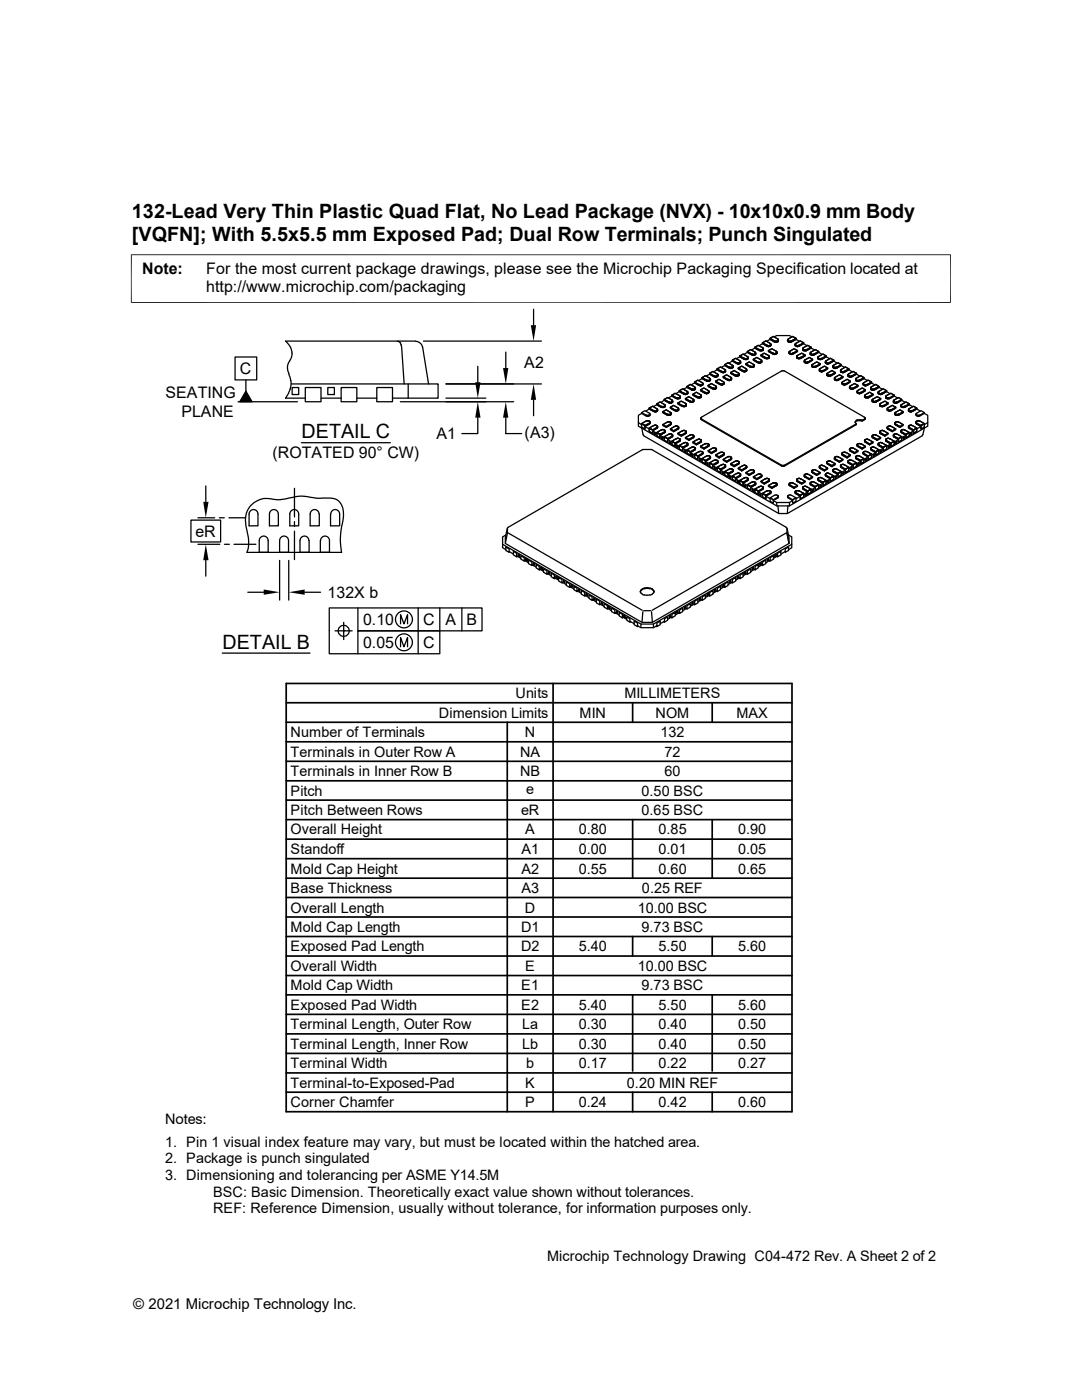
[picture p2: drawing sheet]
<svg xmlns="http://www.w3.org/2000/svg" width="216mm" height="279mm" viewBox="0 0 216 279" stroke-linecap="round" stroke-linejoin="round" font-family="sans-serif">
<defs><g id="words">
<g font-size="3.9">
<text x="26.3" y="43.5">132-Lead Very Thin Plastic Quad Flat, No Lead Package (NVX) - 10x10x0.9 mm Body</text>
<text x="26.3" y="48">[VQFN]; With 5.5x5.5 mm Exposed Pad; Dual Row Terminals; Punch Singulated</text>
<text x="60.2" y="87.5">DETAIL C</text>
<text x="44.4" y="129.5">DETAIL B</text>
</g>
<g font-size="3.2">
<text x="28.4" y="54.6">Note:</text>
<text x="41.1" y="54.6">For the most current package drawings, please see the Microchip Packaging Specification located at</text>
<text x="41.1" y="58.3">http://www.microchip.com/packaging</text>
<text x="47.9" y="74.7">C</text>
<text x="104.6" y="73.5">A2</text>
<text x="33" y="79.5">SEATING</text>
<text x="36.2" y="83.1">PLANE</text>
<text x="87.1" y="87.7">A1</text>
<text x="104.7" y="87.3">(A3)</text>
<text x="54.4" y="91.4">(ROTATED 90° CW)</text>
<text x="39" y="107.1">eR</text>
<text x="65.4" y="119.3">132X b</text>
<text x="72.4" y="124.8">0.10</text>
<text x="84.4" y="124.8">C</text>
<text x="88.9" y="124.8">A</text>
<text x="93.1" y="124.8">B</text>
<text x="72.4" y="129.3">0.05</text>
<text x="84.4" y="129.3">C</text>
</g>
<text font-size="3" x="26.6" y="261.3">© 2021 Microchip Technology Inc.</text>
<g font-size="2.9">
<text x="87.5" y="143.3">Dimension Limits</text>
<text x="102.9" y="139.4">Units</text>
<text x="115.7" y="143.3">MIN</text>
<text x="124.6" y="139.4">MILLIMETERS</text>
<text x="130.8" y="143.3">NOM</text>
<text x="146.9" y="143.3">MAX</text>
<text x="58" y="147.1">Number of Terminals</text>
<text x="104.7" y="147.1">N</text>
<text x="131.8" y="147.1">132</text>
<text x="58" y="151">Terminals in Outer Row A</text>
<text x="58" y="154.9">Terminals in Inner Row B</text>
<text x="103.8" y="151">NA</text>
<text x="103.8" y="154.9">NB</text>
<text x="132.6" y="151">72</text>
<text x="132.6" y="154.9">60</text>
<text x="58" y="158.8">Pitch</text>
<text x="105" y="158.5">e</text>
<text x="128" y="158.8">0.50 BSC</text>
<text x="58" y="166.5">Overall Height</text>
<text x="58" y="162.7">Pitch Between Rows</text>
<text x="104" y="162.6">eR</text>
<text x="104.8" y="166.5">A</text>
<text x="115.5" y="166.5">0.80</text>
<text x="128" y="162.7">0.65 BSC</text>
<text x="131.4" y="166.5">0.85</text>
<text x="147.3" y="166.5">0.90</text>
<text x="58" y="170.4">Standoff</text>
<text x="104.1" y="170.4">A1</text>
<text x="115.5" y="170.4">0.00</text>
<text x="131.4" y="170.4">0.01</text>
<text x="147.3" y="170.4">0.05</text>
<text x="58" y="178.2">Base Thickness</text>
<text x="58" y="174.3">Mold Cap Height</text>
<text x="104.1" y="178.2">A3</text>
<text x="104.1" y="174.3">A2</text>
<text x="115.5" y="174.3">0.55</text>
<text x="128.1" y="178.2">0.25 REF</text>
<text x="131.4" y="174.3">0.60</text>
<text x="147.3" y="174.3">0.65</text>
<text x="58" y="182.1">Overall Length</text>
<text x="58" y="186">Mold Cap Length</text>
<text x="104" y="186">D1</text>
<text x="104.7" y="182.1">D</text>
<text x="127.3" y="182.1">10.00 BSC</text>
<text x="128" y="186">9.73 BSC</text>
<text x="58" y="189.9">Exposed Pad Length</text>
<text x="104" y="189.9">D2</text>
<text x="115.5" y="189.9">5.40</text>
<text x="131.4" y="189.9">5.50</text>
<text x="147.3" y="189.9">5.60</text>
<text x="58" y="193.8">Overall Width</text>
<text x="58" y="197.7">Mold Cap Width</text>
<text x="104" y="197.7">E1</text>
<text x="104.8" y="193.8">E</text>
<text x="127.3" y="193.8">10.00 BSC</text>
<text x="128" y="197.7">9.73 BSC</text>
<text x="58" y="201.5">Exposed Pad Width</text>
<text x="104" y="201.5">E2</text>
<text x="115.5" y="201.5">5.40</text>
<text x="131.4" y="201.5">5.50</text>
<text x="147.3" y="201.5">5.60</text>
<text x="58" y="205.4">Terminal Length, Outer Row</text>
<text x="58" y="209.3">Terminal Length, Inner Row</text>
<text x="104.2" y="209.3">Lb</text>
<text x="104.2" y="205.4">La</text>
<text x="115.5" y="209.3">0.30</text>
<text x="115.5" y="205.4">0.30</text>
<text x="131.4" y="209.3">0.40</text>
<text x="131.4" y="205.4">0.40</text>
<text x="147.3" y="209.3">0.50</text>
<text x="147.3" y="205.4">0.50</text>
<text x="58" y="213.2">Terminal Width</text>
<text x="105" y="213.2">b</text>
<text x="115.5" y="213.2">0.17</text>
<text x="131.4" y="213.2">0.22</text>
<text x="147.3" y="213.2">0.27</text>
<text x="58" y="217.1">Terminal-to-Exposed-Pad</text>
<text x="58" y="221">Corner Chamfer</text>
<text x="104.8" y="217.1">K</text>
<text x="104.8" y="221">P</text>
<text x="115.5" y="221">0.24</text>
<text x="125.1" y="217.1">0.20 MIN REF</text>
<text x="131.4" y="221">0.42</text>
<text x="147.3" y="221">0.60</text>
<text x="32.9" y="224.3">Notes:</text>
<text x="32.9" y="228.9">1. Pin 1 visual index feature may vary, but must be located within the hatched area.</text>
<text x="32.9" y="232.2">2. Package is punch singulated</text>
<text x="32.9" y="235.5">3. Dimensioning and tolerancing per ASME Y14.5M</text>
<text x="42.5" y="238.8">BSC: Basic Dimension. Theoretically exact value shown without tolerances.</text>
<text x="42.5" y="242.1">REF: Reference Dimension, usually without tolerance, for information purposes only.</text>
<text x="109.2" y="251.6">Microchip Technology Drawing C04-472 Rev. A Sheet 2 of 2</text>
</g>
</g></defs>
<g fill="none" stroke="#000" stroke-width=".25">
<path d="M46.9 71.2h4.3v4.6h-4.3zM49.1 78.1l1.2 2.1h-2.5zM49.1 75.8v2.3M57.6 74.6a4.3 4.3 0 0 1-.6 4.9h3.9M58 69.3l.3 1.2M58.1 76.6h29.3v2.9h-9.1M58.3 77.3h1.3v1.4h-1.3zM58.3 70.5l-.3 1.2a2.56 2.56 0 0 0-.3 2.9M60.9 77.3h3.2v2.9h-3.2zM64.1 79.5h4M65.4 77.3h1.3v1.4h-1.3zM68.1 77.3h3.1v2.9h-3.1z"/>
<path d="M71.2 79.5h4M75.2 77.3h3.1v2.9h-3.1zM79.3 68.1l.3 .1M79.6 68.2l.3 .2M79.9 68.5l.2 .3M80 68.8l.1 .3M80.1 69.2l.5 7.4M81.4 76.6v2.9M84.3 69.3a1.48 1.48 0 0 0-1.4-1.2h-25.9l1 1.2M84.3 69.3l1.2 7.3M84.5 68.1h23.5M89 79.5h7.9"/>
<path d="M89 76.6h19M95.3 73.1v3.2M100.9 70.3v3.1M106.5 61.7v3.2M106.5 79.8v3.2M132.5 79.7v.2l.9 .5M132.5 79.9l-.6 .4M134.1 78.9v.1l.8 .5M134.1 79l-.8 .4M134.2 80v.1M134.2 79.9l-1-.6-.7 .4 .9 .5M135 79.3l.1 .1"/>
<path d="M135 79.5h.4M135.1 79.4h.3M135.6 78v.1l.8 .6M135.6 78.1l-.7 .5M135.6 79.3l-.1 .1M135.6 79.5l-.1 .1M135.7 79.1v.1M135.7 79l-1-.5-.6 .4 .8 .5M135.7 79.2h.1M135.7 79.3l-.1 .1M135.7 79.5h-.1M135.7 79.2v.2"/>
<path d="M136.4 78.6l.2 .1M136.8 79.5v.2l.9 .5M137.1 78.4l-.5 .1M137.1 78.6l-.5 .1M137.1 77.1v.2l.9 .5M137.1 77.3l-.7 .4M137.2 78.2v.2M137.2 78.5v.1M137.2 78.2l-1-.6-.6 .4 1 .5M137.2 78.4l-.1 .1M137.2 78.6l-.1 .1M137.2 78.3v.2"/>
<path d="M138 77.6h.4M138 77.8l.1 .1M138.1 77.8h.3M138.3 78.7v.2l.8 .5M138.4 79.8h.1M138.4 79.8l-.9-.6-.7 .3 .9 .6M138.4 79.8v.1M138.4 80l-.1 .1M138.4 79.8v.3M138.6 77.6h-.1M138.6 77.8l-.1 .1M138.6 76.2v.2l.8 .5"/>
<path d="M138.6 76.4l-.7 .4M138.7 77.3v.2M138.7 77.3l-.9-.6-.7 .4 .9 .5M138.7 77.5l-.1 .1M138.7 77.7l-.1 .1M138.7 77.6v.1M138.8 77.4v.2M139.1 79.1l.2 .1M139.1 79.3l.2 .1M139.3 79.4h.4M139.5 76.7l.2 .1 .4-.1M139.5 76.9l.2 .1 .4-.1"/>
<path d="M139.8 79.1l-.5 .1M139.8 79.3l-.1 .1M139.8 77.8v.2l.9 .5 .4 .1 .3-.2M139.9 78.9v.2M139.9 79.2h.1M140 78.9l-1.1-.6-.6 .4 .8 .5M140 79.1l-.2 .1M140 79.3l-.2 .1M140 79v.2M140.1 75.4v.2l.9 .4M140.1 75.6l-.7 .3M140.2 76.5v.1"/>
<path d="M140.2 76.7v.1M140.3 76.5l-1.1-.6-.6 .3 .8 .6M140.3 76.7l-.2 .1M140.3 76.8l-.2 .1M140.3 76.5v.2M140.7 78.3l.2 .1 .4-.1M141 75.8l.1 .1M141 76l.1 .1M141.3 76.9v.2l.9 .5M141.4 78v.2M141.4 78l-.9-.6-.7 .4 .9 .5M141.4 78.2l-.1 .1"/>
<path d="M141.4 78.3v.1M141.5 78.1v.2M141.6 75.8l-.5 .1M141.6 76l-.5 .1M141.6 74.5v.2l.9 .5M141.6 74.7l-.7 .4M141.7 75.6v.2M141.7 75.6l-.9-.6-.7 .4 .9 .5M141.7 75.8l-.1 .1M141.7 75.9l-.1 .1M141.7 75.9h.1M141.8 75.7v.2"/>
<path d="M142.2 77.4l.5 .1M142.2 77.6h.5M142.5 75l.5 .1M142.5 75.1l.5 .1M142.8 76.1v.1l.9 .6M142.8 77.4l-.1 .1M142.8 77.6h-.1M142.9 77.2v.1M142.9 77.4v.1M143 77.1l-1.1-.6-.6 .4 .9 .5M143 77.3l-.2 .1M143 77.5l-.2 .1"/>
<path d="M143 77.3v.1M143.1 73.6v.2l.9 .5M143.1 73.8l-.7 .4M143.1 75l-.1 .1M143.1 75.1l-.1 .1M143.2 74.7v.2M143.2 75v.1M143.3 74.7l-1.1-.6-.6 .4 .9 .5M143.3 74.9l-.2 .1M143.3 75.1l-.2 .1M143.3 74.8v.2M143.7 76.5l.1 .1"/>
<path d="M143.7 76.7l.1 .1M144 74.1l.1 .1M144 74.3h.1M144.3 76.5l-.5 .1M144.3 76.7l-.5 .1M144.3 75.2v.2l.9 .5M144.4 76.3v.1M144.4 76.4v.1M144.5 76.3l-1-.6-.7 .4 .9 .5M144.5 76.5l-.1 .1M144.5 76.7l-.1 .1M144.5 76.4l-.1 .2"/>
<path d="M144.6 74.1l-.5 .1M144.6 74.3h-.5M144.6 72.8v.1l.9 .5 .5 .1M144.6 72.9l-.7 .4M144.7 73.9v.1M144.7 74.1v.1M144.8 73.8l-1-.6-.7 .4 .9 .5M144.8 74l-.1 .1M144.8 74.2l-.1 .1M144.8 74v.1M145.2 75.6l.5 .1M145.2 75.8l.5 .1"/>
<path d="M145.5 73.2l.1 .1M145.6 73.3h.4M145.8 74.3v.2l.9 .5M145.8 75.6l-.1 .1M145.8 75.8l-.1 .1M145.9 75.4l.1 .1M146 75.4l-1-.6-.7 .4 .9 .5M146 75.5l-.1 .1M146 75.6l-.2 .1M146 75.8l-.2 .1M146 75.5l-.1 .3M146.1 73.2l-.1 .1"/>
<path d="M146.1 71.9v.2l.9 .5M146.1 72.1l-.7 .4M146.2 73v.2M146.3 73l-1-.6-.7 .4 .9 .5M146.3 73.2l-.2 .1M146.3 73.4l-.3 .1M146.3 73.2l-.1 .1M146.3 73.1v.1M146.7 75l.1 .1M146.9 74.8h.3M147 72.3l.2 .2 .5-.2M147 72.5l.2 .1 .5-.1"/>
<path d="M147.3 74.8l-.1 .1M147.3 75l-.4 .1M147.3 73.4v.2l.9 .5M147.4 74.5v.2M147.4 74.8v.1M147.5 74.5l-1-.5-.7 .3 1 .6M147.5 74.8h-.1M147.5 74.9l-.1 .1M147.5 74.6v.2M147.6 71v.2l.9 .5M147.6 71.2l-.7 .4M147.7 72.1v.2"/>
<path d="M147.7 72.4v.1M147.8 72.1l-1-.6-.7 .4 .9 .5M147.8 72.3l-.1 .1M147.8 72.5l-.1 .1M147.8 72.2v.2M148.2 73.9l.3 .1 .3-.1M148.2 74.1l.3 .1 .3-.1M148.5 71.5l.1 .1M148.5 71.7h.6M148.7 71.5h.3M148.8 72.6v.2l.9 .5M148.9 73.7v.2"/>
<path d="M149 73.7l-1-.6-.7 .3 .9 .6M149 73.9l-.2 .1M149 74l-.2 .1M149 74h-.1M149 73.8v.2M149.1 71.5l-.1 .1M149.1 70.1v.2l.9 .5M149.1 70.3l-.7 .4M149.2 71.2v.2M149.3 71.2l-1-.5-.7 .3 .9 .5M149.3 71.5h-.2M149.3 71.6l-.2 .1"/>
<path d="M149.3 71.5l-.1 .1M149.3 71.3v.2M149.7 73.1h.5M149.7 73.2l.2 .1M149.9 73.3h.3M150 70.6l.5 .1M150 70.8l.5 .1M150.3 71.7v.2l.9 .5M150.4 73.1l-.2 .1M150.4 73.2l-.2 .1M150.4 72.8v.2M150.5 73.1l-.1 .1"/>
<path d="M150.5 72.8l-1-.6-.7 .4 .9 .5M150.5 73l-.1 .1M150.5 73.2l-.1 .1M150.5 72.9v.2M150.6 69.3v.2l.9 .5M150.6 69.5l-.7 .4M150.7 70.8l-.2 .1M150.7 70.4v.2M150.7 70.7h.1M150.8 70.4l-1-.6-.7 .3 .9 .6M150.8 70.6l-.3 .1M150.8 70.7l-.1 .1"/>
<path d="M150.8 70.5v.2M151.2 72.2l.1 .1M151.2 72.3l.1 .1M151.5 69.9l.1 .1M151.7 69.8h.3M151.7 70h.3M151.8 71.8l.2 .1M151.8 72.2l-.4 .1M151.8 72.3l-.4 .1M151.8 70.9v.1l.9 .5M151.9 71.8l-.9-.5-.7 .4 .9 .5M151.9 72l.1 .1"/>
<path d="M152 72.1h-.1M152 72.1l-.2 .1M152 72.3l-.2 .1M152 72.1l-.1 .2M152.1 69.8l-.1 .1M152.1 69.9l-.1 .1M152.1 68.4v.2l.9 .5M152.1 68.6l-.6 .4M152.2 69.5l.1 .1M152.3 69.6l-.1 .1M152.3 69.5l-1-.6-.7 .4 1 .6M152.3 69.7l-.1 .1"/>
<path d="M152.3 69.9l-.1 .1M152.3 69.6l-.1 .3M152.7 71.3l.2 .1M152.7 71.5l.2 .1M152.9 71.4h.3M152.9 71.5h.3M153 68.9l.5 .1M153 69l.5 .1M153.3 70v.1l1 .6M153.4 71.5l-.2 .1M153.5 71.1v.1M153.5 71l-1-.5-.7 .4 .9 .4"/>
<path d="M153.5 71.2h.1M153.5 71.2l-.3 .2M153.5 71.5h-.1M153.5 71.2v.2M153.7 68.9l-.2 .1M153.7 69l-.2 .1M153.7 67.5v.2l.8 .5M153.7 67.7l-.7 .4M153.8 68.6v.1M153.8 68.6l-1-.6-.7 .4 .9 .5M153.8 68.7v.1M153.8 68.8l-.1 .1"/>
<path d="M153.8 69l-.1 .1M153.8 68.7v.3M154.2 70.4l.1 .1M154.5 67.2l.5-.2h2.5l.5 .2M154.5 68l.1 .1M154.5 68.2l.1 .1M154.7 68.2h.3M154.9 70.4l-.5 .1M154.9 70.6l-.5 .1M154.9 70.2v.2M155 70.5l-.1 .1M155 70.2l-1-.6-.7 .4 .9 .5"/>
<path d="M155 70.4l-.1 .1M155 70.6l-.1 .1M155 70.3v.2M155.2 68l-.5 .1M155.2 68.2l-.2 .1M155.2 67.8v.1M155.3 68l-.1 .1M155.3 67.7l-1-.6-.6 .4 .8 .5M155.3 67.9l-.1 .1M155.3 68.2h-.1M155.3 67.9v.1M156 74l-16.1 9.4"/>
<path d="M156.1 74h.4M156.5 74l16 9.3M157.1 67.9v.1M157.2 67.7l1-.6 .6 .4-.9 .5M157.2 67.9l.1 .1M157.2 68.2h.1M157.2 68v.1M157.2 67.8v.1M157.3 68l.5 .1M157.3 68.2l.1 .1M157.4 68.2h.4M157.5 70.2l1-.6 .6 .4-.9 .5"/>
<path d="M157.5 70.3v.1M157.5 70.4l.1 .1M157.5 70.6l.2 .1M157.5 70.3v.3M157.5 70.2v.1M157.6 70.4l.1 .1M157.9 68l-.1 .1M157.9 68.2l-.1 .1M158.2 70.4l-.4 .1M158.7 68.6l1-.6 .7 .4-.9 .5M158.7 68.8l.1 .1M158.7 69l.1 .1"/>
<path d="M158.7 68.7v.2M158.7 68.9v.1M158.7 68.6v.2M158.8 68.9l.5 .1M158.8 69l.5 .1M158.8 67.5v.2l-.9 .5M158.8 67.7l.7 .4M159 71l1-.5 .7 .4-1.1 .5M159 71.2l.1 .1M159 71.5h.1M159 71.2v.2M159 71.2h.1"/>
<path d="M159 71.1v.1M159.1 71.3l.2 .1M159.1 71.5l.2 .1M159.1 70v.1l-.9 .6h-.4M159.3 71.4h.3M159.3 71.5h.3M159.5 68.9l-.2 .1M159.5 69l-.2 .1M159.8 71.5l-.2 .1M160.2 69.5l1-.6 .6 .4-1 .6M160.2 69.6v.1M160.2 69.7l.2 .2"/>
<path d="M160.2 69.9l.1 .1M160.2 69.6v.3M160.2 69.5v.1M160.3 69.9l.1 .1M160.4 68.4v.2l-.9 .5M160.4 68.6l.6 .4M160.5 69.8h.3M160.5 70h.3M160.5 71.9l1-.6 .6 .4-.8 .5M160.5 72.1l.1 .1M160.5 72.3l.1 .1M160.5 72.1v.1"/>
<path d="M160.5 72.2l.1 .1M160.6 72v.1M160.6 72.2l.1 .1M160.6 72.3l.1 .1M160.7 70.9v.1l-.9 .5M161 69.9l-.2 .1M161.2 72.2l-.4 .1M161.2 72.3l-.4 .1M161.7 70.4l1-.6 .7 .3-1.2 .6-.4-.1M161.7 70.6l.1 .1M161.7 70.7l.1 .1M161.7 70.5v.2"/>
<path d="M161.7 70.7h.1M161.8 70.4v.2M161.8 70.8l.3 .1 .4-.1M161.8 69.3v.2l-.8 .5M161.8 69.5l.8 .4M162 72.9v.2M162 72.8l1-.6 .7 .4-.9 .5M162 73l.1 .1M162 73.2l.1 .1M162 73.1l.1 .1M162.1 72.8v.2M162.1 73.1h.7"/>
<path d="M162.1 73.2l.2 .1M162.1 71.7v.2l-.8 .5M162.3 73.3h.3M162.8 73.2l-.2 .1M163.2 71.2l1-.5 .6 .3-.8 .5M163.2 71.5h.1M163.2 71.6l.1 .1M163.2 71.3v.2M163.2 71.5l.1 .1M163.3 71.2v.2M163.3 71.5l.1 .1M163.3 71.7h.7"/>
<path d="M163.4 70.1v.2l-.9 .5M163.4 70.3l.6 .4M163.5 71.5h.3M163.5 73.7l1-.6 .6 .3-.8 .6M163.5 73.9l.1 .1M163.5 74l.1 .1M163.5 73.8v.2M163.5 74h.1M163.6 73.7v.2M163.6 73.9l.1 .1M163.6 74.1l.1 .1M163.7 72.6v.2l-.9 .5"/>
<path d="M164 71.5l-.2 .1M164.3 73.9l-.5 .1M164.3 74.1l-.5 .1M164.7 72.2v.2M164.7 72.1l1-.6 .7 .4-.9 .5M164.7 72.3l.1 .1M164.7 72.5l.1 .1M164.7 72.4l.1 .1M164.8 72.1v.2M164.8 72.3l.5 .1M164.8 72.5l.5 .1M164.8 71v.2l-.8 .5"/>
<path d="M164.8 71.2l.8 .4M165 74.6v.2M165 74.5l1-.5 .7 .3-1 .6M165 74.8l.3 .1M165 74.9l.1 .1M165 74.8l.1 .1M165.1 74.5v.2M165.1 75l.2 .1M165.1 73.4v.2l-.8 .5M165.3 74.8h.4M165.5 72.3l-.1 .1M165.5 72.5l-.1 .1"/>
<path d="M165.8 75l-.5 .1M166.2 73l1-.6 .7 .4-.9 .5M166.2 73.2l.1 .1M166.2 73.4h.1M166.2 73.1v.1M166.3 73v.2M166.4 73.2l.1 .1M166.4 73.4l.4 .1M166.4 71.9v.2l-.9 .5M166.4 72.1l.6 .4M166.5 73.3h.3M166.5 75.4l1-.6 .7 .4-.9 .5"/>
<path d="M166.5 75.6l.1 .1M166.5 75.8l.1 .1M166.5 75.5v.2M166.5 75.7l.1 .1M166.6 75.4v.2M166.7 75.6l.4 .1M166.7 75.8l.4 .1M166.7 74.3v.2l-.9 .5M167 73.2l-.1 .1M167.3 75.6l-.1 .1M167.3 75.8l-.1 .1M167.7 73.8l1-.6 .7 .4-.9 .5"/>
<path d="M167.7 74h.1M167.7 74l.2 .1M167.7 74.2l.2 .1M167.7 74l.1 .2M167.8 73.9l-.1 .1M167.9 74.1l.1 .1M167.9 74.3h.1M167.9 72.8v.1l-1 .6M167.9 72.9l.7 .4M168 76.3l1-.6 .7 .4-.9 .5M168 76.4l.1 .1M168 76.5l.1 .1"/>
<path d="M168 76.7l.1 .1M168 76.4l.1 .2M168.1 76.3l-.1 .1M168.1 76.5l.2 .1M168.1 76.7l.2 .1M168.2 75.2v.2l-.9 .5M168.5 74.1l-.5 .1M168.5 74.3h-.5M168.8 76.5l-.5 .1M168.8 76.7l-.5 .1M169.2 74.7l1-.6 .7 .4-.9 .5M169.2 74.9l.1 .1"/>
<path d="M169.2 75.1l.1 .1M169.2 74.8v.2M169.2 75l.1 .1M169.3 74.7v.2M169.4 75l.4 .1M169.4 75.1l.4 .1M169.4 73.6v.2l-.9 .5M169.4 73.8l.7 .4M169.5 77.3v.1M169.5 77.3l.2 .1M169.5 77.5l.2 .1M169.5 77.4l.1 .1"/>
<path d="M169.6 77.2v.1M169.6 77l.9-.5 .7 .4-.9 .5M169.7 77l-.2 .1M169.7 77.4l.2 .1 .4-.1M169.7 77.6l.2 .1 .4-.1M169.7 76.1v.1l-.9 .6M170 75l-.1 .1M170 75.1l-.1 .1M170.7 75.6l1-.6 .7 .4-.9 .5M170.7 75.8l.2 .1M170.7 75.9l.2 .1M170.7 75.7l.1 .2"/>
<path d="M170.8 75.7v.1M170.8 75.6v.1M170.9 75.8l.2 .1 .4-.1M170.9 76l.2 .1 .4-.1M170.9 74.5v.2l-.9 .5M170.9 74.7l.7 .4M171 78l1-.6 .7 .4-.9 .5M171 78.2l.2 .1M171 78.4l.4 .2 .4-.2M171 78.1v.2M171.1 78.3v.1M171.1 78v.2"/>
<path d="M171.2 78.3l.2 .1 .4-.1M171.2 76.9v.2l-.9 .5M172.2 76.5v.2M172.3 76.5l.9-.6 .7 .3-.9 .6M172.3 76.7l.1 .1M172.3 76.8l.1 .1M172.3 76.7v.1M172.3 76.5v.1M172.4 76.7l.4 .1M172.4 76.9l.4 .1M172.4 75.4v.2l-.9 .4M172.4 75.6l.7 .3"/>
<path d="M172.5 79v.2M172.6 78.9l.9-.6 .7 .4-.9 .5M172.6 79.1l.1 .1M172.6 79.3l.1 .1M172.6 79.2h.1M172.6 78.9v.2M172.7 79.1l.1 .1M172.7 79.3l.1 .1M172.7 77.8v.2l-.9 .5M172.8 79.4h.4M173 76.7l-.1 .1M173 76.9l-.1 .1"/>
<path d="M173.3 79.1l-.5 .1M173.3 79.3l-.1 .1M173.7 77.3l1.1-.6 .6 .4-.9 .5M173.7 77.5l.2 .1M173.7 77.7l.2 .1M173.7 77.4v.2M173.8 77.6v.1M173.8 77.3v.2M173.9 77.6h.1M173.9 77.8l.1 .1M173.9 76.2v.2l-.9 .5M173.9 76.4l.7 .4"/>
<path d="M174 77.8h.4M174 79.8l1-.6 .7 .3-.9 .6M174 80l.2 .1M174 79.8v.3M174.1 79.8v.1M174.2 78.7v.2l-.9 .5M174.5 77.6h-.5M174.5 77.8l-.1 .1M175.2 78.3v.2M175.3 78.2l.9-.6 .7 .4-.9 .5h-.4M175.3 78.4l.2 .1M175.3 78.6l.1 .1"/>
<path d="M175.3 78.5v.1M175.3 78.2v.2M175.4 78.6l.1 .1M175.4 77.1v.2l-.9 .5M175.4 77.3l.7 .4M175.7 79.5v.2l-.9 .5M176 78.6l-.4 .1M176.7 79l1.1-.5 .6 .4-.9 .5M176.7 79.3l.2 .1M176.7 79.5h.2M176.7 79.2v.1M176.8 79.3v.1"/>
<path d="M176.8 79.1v.1M176.9 79.3l.1 .1M176.9 79.5h.5M176.9 78v.1l-.9 .6M176.9 78.1l.7 .5M177 79.4h.4M177.5 79.3l-.1 .1M177.5 79.5l-.1 .1M178.3 79.9l1-.6 .6 .4-.8 .5M178.4 80l-.1 .1M178.4 78.9v.1l-.9 .5M178.4 79l.7 .4"/>
<path d="M179.9 79.7v.2l-.8 .5M179.9 79.9l.7 .4M41.1 97v3.2M47.5 80.2h11.9M58.8 97.5v5.7M60.2 88.3h17.7M79.9 80.2h22.6M95.3 83.4v3.1h-3.1M100.9 83.4v3.1h3.2M127.4 84.3v.7l27.6 16h2.5l27.6-16v-.7M128 84.5l.7 .4v.7l-.7-.3zM128 82.5l-.6 .4v1.4l.6 .5"/>
<path d="M128 82.3v.2l.9 .5M128.1 85.4l.2 1.3zM128.3 86.7l.2 .3M128.5 87l26.9 15.5 1.8-.1 26.8-15.4M128.9 82.8l.1 .1M128.9 83l.3 .1 .3-.1M129 84l-1 .5 .7 .4 1-.5M129.1 82.8h.3M129.1 84h.3M129.4 84l.1 .1M129.5 85.4l.7 .4v.7l-.7-.4zM129.5 82.8l-.1 .1"/>
<path d="M129.5 81.4v.2l.9 .5M129.5 81.6l-.6 .4M129.6 84l.1 .1M129.6 82.6v.1M129.6 84.2v.1M129.7 82.8l-.1 .1M129.7 84.4l-.1 .1M129.7 82.6l-1-.6-.7 .3 .9 .5M129.7 82.8h-.1M129.7 82.9l-.1 .1M129.7 84.5l-1 .6 .8 .5M129.7 82.6v.2"/>
<path d="M129.7 84.2v.2M130.4 81.9l.2 .1M130.4 82.1l.2 .1M130.4 84.9l-.9 .5 .7 .4 1-.6M130.5 86.3l.3 .2v.3l-.3-.1zM130.6 84.9l-.2 .1M130.6 84.9l.5 .1M131.1 86.3l.6 .4v.7l-.6-.4zM131.1 81.9l-.5 .1M131.1 82.1l-.5 .1M131.1 80.6v.2l.8 .5M131.1 84.9l.1 .1"/>
<path d="M131.1 80.8l-.8 .4M131.1 81.7v.2M131.1 85v.2M131.2 81.7l-1-.6-.7 .3 .9 .6M131.2 81.9l-.1 .1M131.2 82l-.1 .1M131.2 82h-.1M131.2 85.4l-1 .6 .9 .5M131.2 85.3l-.1 .1M131.2 81.8v.2M131.2 85.1v.2M131.9 85.8l-.8 .5 .6 .4 1-.6"/>
<path d="M132 81.1l.1 .1M132 81.2l.1 .1M132 85.9l.2-.2 .4 .2M132 87.2l.3 .1v.4l-.3-.2zM132.1 81.1h.3M132.1 81.3h.3M132.2 82.2v.1l.9 .5M132.2 84.8v.1l.7 .4 .9-.5M132.5 87.2l.7 .3v.8l-.7-.5zM132.6 81.1l-.1 .1M132.6 85.8l.1 .1M132.6 80.8l.1 .1"/>
<path d="M132.6 85.9l.1 .1M132.7 80.9l-.1 .1M132.7 86l-.1 .1M132.7 80.8l-1-.6-.6 .4 .8 .5M132.7 81l-.1 .1M132.7 81.2l-.2 .1M132.7 80.9l-.1 .3M132.7 86.3l-1 .6 .8 .4M132.7 86l-.1 .2M133.1 82.8l.2 .1M133.1 84.2l-.9 .6 .7 .3 1-.6M133.3 84.2l-.2 .1"/>
<path d="M133.3 82.7h.3M133.3 82.8h.3M133.3 84.2l.5 .1M133.4 80.2l.2 .1M133.4 80.3l.2 .1M133.4 86.7l-.9 .5 .7 .3 1-.5M133.5 88.1l.3 .1v.4l-.3-.2zM133.6 86.6l-.2 .1M133.6 86.6l.5 .1M133.8 82.8l-.2 .1M133.8 81.3v.1l.8 .6M133.8 85.6v.2l.6 .3 .9-.5"/>
<path d="M133.8 84.2l.1 .1M133.8 84.8l-.9 .5v-.2M133.9 82.4v.2M133.9 84.3v.2M133.9 82.4l-1-.6-.7 .4 1.1 .5M133.9 82.6l-.3 .1M133.9 82.8h-.1M133.9 82.6v.1M133.9 84.7l-.1 .1M133.9 84.6v.1M133.9 82.5v.1M133.9 84.4v.2"/>
<path d="M134.1 88.1l.6 .3v.7l-.6-.4zM134.1 80.2l-.5 .1M134.1 80.3l-.5 .1M134.1 86.7h.1M134.2 86.8v.2M134.2 80.1l-.1 .1M134.2 80.3l-.1 .1M134.2 80.2v.1M134.2 87.1l-1 .6 .9 .5M134.2 87v.1M134.2 80.1v.1M134.2 86.9v.1"/>
<path d="M134.6 85.1l-.8 .5 .6 .4 1-.6M134.7 81.7l.4 .1M134.7 81.9l.4 .1M134.9 87.5l-.8 .6 .6 .3 1-.6M135 88.9l.3 .2v.4l-.3-.2zM135.1 85l-.4 .1M135.2 85l.1 .1M135.3 80.4v.2l.8 .5M135.3 86.5v.2l.6 .3 .9-.5M135.3 81.7l-.1 .1M135.3 81.9l-.1 .1M135.3 85.1l.1 .1"/>
<path d="M135.3 85.6l-.9 .5v-.1M135.3 81.5v.2M135.3 85.2v.2M135.4 81.8l-.1 .1M135.4 85.5l-.1 .1M135.4 81.5l-1-.6-.6 .4 .8 .5M135.4 81.7l-.1 .1M135.4 81.9l-.1 .1M135.4 87.5l-.4 .1M135.4 85.6h-.1M135.4 81.6v.2M135.4 85.3v.2"/>
<path d="M135.5 87.5l.1 .1M135.6 88.9l.6 .4v.7l-.6-.4zM135.6 87.5l.1 .1M135.7 87.6v.1M135.7 88l-1 .6 .9 .5M135.7 87.7v.3M135.7 87.7v.1M136.1 80.9l.2 .1M136.1 81.1l.2 .1M136.3 85.9l-1 .6 .6 .4 1-.6v-.2M136.3 81.1h.4M136.3 85.9l.5 .1"/>
<path d="M136.4 88.4l-.8 .5 .6 .4 1-.6M136.5 89.8l.3 .2v.3l-.3-.2zM136.6 88.3l-.2 .1M136.6 88.3l.5 .1M136.8 80.9h-.5M136.8 81.1l-.1 .1M136.8 87.3v.2l.7 .4 .8-.5M136.8 86l.1 .1M136.8 86.5l-.9 .5v-.1M136.9 80.6v.2M136.9 86.1v.1M136.9 80.9v.1"/>
<path d="M136.9 86.3v.1M136.9 80.6l-1-.5-.6 .3 .8 .5M136.9 80.9h-.1M136.9 81l-.1 .1M136.9 86.4l-.1 .1M136.9 80.7v.2M137.1 89.8l.7 .4v.6l-.7-.3zM137.1 88.4l.1 .1M137.2 88.5v.2M137.2 88.8v.1M137.2 88.9l-1 .6 .9 .5M137.2 88.6v.2"/>
<path d="M137.7 80l.4 .1M137.7 80.2l.4 .1M138 89.3l-.9 .5 .7 .4 .9-.6M138 90.7l.3 .1v.4l-.3-.2zM138.1 86.8h-.4l-.9 .5 .7 .4 .9-.6M138.2 86.8l.2 .1M138.3 88.2v.2l.6 .4 .9-.5M138.3 80l-.1 .1M138.3 80.2l-.1 .1M138.3 87.4l-.8 .5v-.2M138.4 87h.1M138.4 80.1l-.1 .1"/>
<path d="M138.4 89.2l-.4 .1M138.4 87.3l-.1 .1M138.4 87v.3M138.4 87v.1M138.5 89.2l.1 .1M138.6 90.6l.6 .4v.7l-.6-.3zM138.6 89.3l.1 .1M138.7 89.4v.1M138.7 89.7l-.9 .6 .8 .5M138.7 89.6v.1M138.8 89.5v.1M139.1 87.7l-.8 .5 .6 .4 1.1-.6"/>
<path d="M139.3 87.7l-.2 .1M139.3 87.7l.5 .1M139.4 90.1l-.8 .5 .6 .4 1.1-.6M139.5 91.5l.3 .2v.3l-.3-.1zM139.6 90.1h.4M139.6 90.1l-.1 .1M139.8 89.1v.1l.7 .4 .8-.5M139.8 87.7l.2 .1M139.8 88.3l-.9 .5v-.2M139.8 83.4v.2M139.9 87.8v.2M139.9 83.6v.1"/>
<path d="M139.9 83.7l16.1 9.3M139.9 83.5l16.1 9.4M139.9 88.1h.1M139.9 83.4v.1M140 88.2l-.2 .1M140 87.9v.2M140 90.1l.1 .1M140.1 91.5l.7 .4v.7l-.7-.4zM140.1 90.1l.2 .1M140.2 90.3v.1M140.2 90.5v.1M140.3 90.6l-1.1 .6 .9 .5"/>
<path d="M140.3 90.3v.2M140.7 88.6l-.9 .5 .7 .4 .9-.6M140.8 88.5l-.1 .1M140.8 88.6h.4M141 92.4l.3 .2v.3l-.3-.1zM141.1 91l-1 .5 .7 .4 .9-.6M141.1 91l.6 .1M141.2 88.5l.1 .1M141.3 90v.1l.6 .4 .9-.5M141.3 88.6h.1M141.3 89.1l-.8 .5v-.1M141.4 88.7v.2"/>
<path d="M141.4 89l-.1 .1M141.4 88.9v.1M141.5 88.8v.1M141.6 92.4l.6 .4v.7l-.6-.4zM141.7 91.1v.2M141.7 91.5l-.9 .6 .8 .4M141.7 91.4v.1M141.8 91.2v.2M142.2 89.5l-.9 .5 .6 .3 1.1-.6M142.5 93.3l.3 .1v.4l-.3-.2zM142.6 91.8l-1 .6 .6 .4 1.1-.6M142.6 91.9h.4"/>
<path d="M142.7 89.4l-.5 .1M142.7 89.4l.1 .1M142.8 90.8v.2l.7 .4 .9-.5M142.8 89.5h.2M142.8 90l-.9 .5v-.2M142.9 89.5v.2M142.9 89.8v.1M143 89.9l-.2 .1M143 89.6v.2M143 91.8l.3 .1M143.1 93.3l.7 .3v.7l-.7-.4zM143.2 92v.2"/>
<path d="M143.2 92.2v.1M143.3 92.4l-1.1 .5 .9 .5M143.3 92.1v.1M143.7 90.3l-.9 .5 .7 .4 1-.6M143.8 90.3h-.1M143.8 90.3h.4M144 92.8l-.9 .5 .7 .3 1-.6M144.1 94.1l.2 .2v.4l-.2-.2zM144.1 92.7l-.1 .1M144.1 92.7l.5 .1M144.2 90.3h.1M144.3 91.7v.2l.7 .3 .8-.5"/>
<path d="M144.4 90.3l.1 .1M144.4 90.9l-.9 .5v-.2M144.4 90.4v.1M144.4 90.5v.1M144.5 90.8l-.1 .1M144.5 90.5l-.1 .3M144.6 94.1l.7 .4v.7l-.7-.4zM144.7 92.8h.1M144.7 92.8v.2M144.7 93.1v.1M144.8 93.2l-1 .6 .8 .5M144.8 92.9v.2"/>
<path d="M145.2 91.2l-.9 .5 .7 .4 1-.6M145.5 95l.3 .2v.3l-.3-.1zM145.6 93.6l-1 .5 .7 .4 1-.6M145.6 93.6h.4M145.7 91.1l-.5 .1M145.7 91.1l.1 .1M145.8 92.5v.3l.7 .3 .9-.5M145.8 91.2l.2 .1M145.8 91.7l-.8 .5v-.1M145.9 91.3l.1 .1M146 91.7h-.2M146 91.4l-.1 .3"/>
<path d="M146 91.4l-.1 .1M146 93.6l.3 .1M146.1 95l.7 .4v.7l-.7-.4zM146.2 93.7v.2M146.3 94.1l-1 .6 .8 .5M146.3 94l-.1 .1M146.3 93.8v.2M146.8 92l-1 .5 .7 .4 1-.5M146.9 92h.3M147 94.5l-.9 .5 .7 .4 1-.6M147 94.5l.2-.1 .5 .1M147.1 95.9l.3 .2v.3l-.3-.2z"/>
<path d="M147.2 92l.1 .1M147.3 93.4v.2l.7 .4 .8-.5M147.4 92.1l.1 .1M147.4 92.6l-.9 .5v-.2M147.4 92.2v.1M147.4 92.4v.1M147.5 92.5l-.1 .1M147.5 92.2v.2M147.6 95.9l.7 .4v.6l-.7-.3zM147.7 94.5l.1 .1M147.7 94.6v.2M147.7 94.9v.1"/>
<path d="M147.8 95l-1 .5 .8 .6M147.8 94.7v.2M148.2 92.9l-.9 .5 .7 .4 1-.6M148.2 93l.3-.2 .3 .2M148.5 95.4l-.9 .5 .7 .4 1-.6M148.5 95.4l.3-.1 .3 .1M148.5 96.8l.3 .1v.4l-.3-.2zM148.8 94.3v.2l.7 .4 .9-.5M148.8 92.9l.2 .1M148.8 93.5l-.8 .5v-.2M148.9 93v.2M149 93.4l-.2 .1"/>
<path d="M149 93.3l-.1 .1M149 93.1v.2M149.1 96.7l.7 .4v.7l-.7-.3zM149.1 95.4l.2 .1M149.2 95.5v.1M149.3 95.8l-1 .6 .8 .5M149.3 95.7l-.1 .1M149.3 95.5v.2M149.7 93.8l-.9 .5 .7 .4 1-.6M150 96.2l-.9 .5 .7 .4 1-.6M150.1 97.6l.3 .2v.3l-.3-.1zM150.2 93.8l-.5 .1"/>
<path d="M150.2 93.8l.3 .1M150.3 95.2v.1l.7 .4 .9-.5-.9 .5v-.2M150.4 94.4l-.9 .5v-.2M150.4 93.9v.2M150.5 94.1l-.1 .1M150.5 96.2l-.5 .1M150.5 94.3l-.1 .1M150.5 94v.1M150.5 96.2l.2 .1M150.6 97.6l.7 .4v.7l-.7-.4zM150.7 96.2l.1 .1M150.7 96.4v.1"/>
<path d="M150.7 96.6v.1M150.8 96.7l-1 .6 .8 .5M150.8 96.4v.2M151.3 94.6l-1 .6 .7 .3 .9-.5M151.4 94.6l.6 .1M151.5 97.1l-.9 .5 .7 .4 1-.6M151.6 98.5l.2 .2v.3l-.2-.2zM151.6 97.1l-.1 .1M151.7 97.1l.4 .1M151.8 96.1v.1l.7 .4 .9-.5M151.9 94.8l.1 .1M152 95.1l-.2 .1"/>
<path d="M152 95h-.2M152 94.9l-.1 .1M152 94.9l-.1 .2M152.1 98.5l.7 .3v.8l-.7-.4zM152.2 97.1l.1 .1M152.2 97.2l.1 .1M152.3 97.3l-.1 .1M152.3 97.6l-1 .6 .8 .4M152.3 97.3l-.1 .2M152.7 95.5l-.9 .6 .7 .3 1-.6M153 98l-.9 .5 .7 .3 1-.5M153.2 98h.3"/>
<path d="M153.2 97.9l-.2 .1M153.2 95.5l-.5 .1M153.2 95.5l.2 .1M153.3 96.9v.2l.7 .4 .9-.6M153.4 95.5l.1 .1M153.4 96.1l-.9 .5v-.2M153.5 95.6v.1M153.5 96l-.1 .1M153.5 95.7v.3M153.5 95.7v.1M153.5 97.9l.2 .1M153.7 99.4l.6 .3v.7l-.6-.4z"/>
<path d="M153.7 98h.1M153.8 98.1v.1M153.8 98.4l-1 .6 .9 .5M153.8 98.2v.2M153.8 98.2v.1M154.2 96.4l-.9 .5 .7 .4 1-.6M154.3 96.4h-.1M154.4 96.4h.3M154.6 98.8l-.9 .6 .6 .3 1-.6M154.7 98.8l.5 .1M154.7 96.4h.2M154.9 96.4l.1 .1"/>
<path d="M154.9 96.9l-.9 .6v-.2M154.9 96.5v.2M155 96.8l-.1 .1M155 96.9h-.1M155 96.6v.2M155.2 98.8l.1 .1M155.2 98.9v.2M155.3 99.2l-.1 .1M155.3 99.3l-1 .6 .7 .4h2.5l.7-.4-1-.6M155.3 99v.2M156.1 92.9l.4-.1 14.4-8.2v.2l-14.4 8.2h-.4M157.1 99v.2"/>
<path d="M157.2 99.2v.1M157.2 98.9v.2M157.5 96.9h.1M157.5 96.6v.3M157.5 96.6v.1M157.5 96.5v.1M157.6 96.4l-.1 .1M157.6 96.9l.9 .6v-.2M157.7 96.4h-.1M157.8 98.8l-.6 .1M157.8 96.4h.3M157.8 98.8l1 .6-.6 .3-1-.6"/>
<path d="M158.1 96.4h.1M158.2 99.7l.6-.3v.6l-.6 .4zM158.2 96.4l.9 .5-.6 .4-1-.6M158.7 98.4l1 .6-.9 .5M158.7 98.2v.1M158.7 98.3v.1M158.7 98.1v.2M158.8 98h-.1M159 97.9l-.2 .1M159 98h.3M159 96l.1 .1M159 95.7v.3"/>
<path d="M159 95.7v.1M159 95.6v.1M159.1 95.5l-.1 .1M159.1 96.1l.9 .5v-.2M159.1 96.9v.2l-.6 .4-.9-.6M159.3 97.9l.2 .1M159.5 98l.9 .5-.7 .3-1-.5M159.6 95.5l-.5 .1M159.6 95.5l.2 .1M159.7 98.8l.7-.3v.7l-.7 .4zM159.8 95.5l.9 .6-.7 .3-1-.6M160.2 97.6l1 .6-.8 .4"/>
<path d="M160.2 97.3v.2M160.2 97.3v.1M160.2 97.2v.1M160.3 97.1l-.1 .1M160.4 97.1l-.1 .1M160.5 97.1l.5 .1M160.5 95.1l.1 .1M160.5 94.9v.1M160.5 95l.1 .1M160.6 94.8v.2M160.6 98.7l.3-.2v.3l-.3 .2zM160.6 95.2l.9 .5v-.2"/>
<path d="M160.7 96.1v.1l-.7 .4-.9-.5M160.7 94.6l-.2 .1M160.8 94.6l.4 .1M161 97.1l.8 .5-.6 .4-1-.6M161.2 98l.6-.4v.7l-.6 .4zM161.3 94.7l.8 .5-.6 .3-1-.5M161.7 96.7l1 .6-.9 .5M161.7 96.4v.2M161.7 96.6l.1 .1M161.8 96.4v.1M161.8 96.2l-.1 .1M161.8 96.3l.3-.2 .4 .2"/>
<path d="M162 94v.1M162 94.3l.1 .1M162 94.1l.1 .1M162 93.9l.5-.2 1.2 .6-.7 .4-1-.6M162.1 93.9v.2M162.1 97.8l.3-.2v.4l-.3 .1zM162.1 95.2v.1l-.6 .4-.9-.5M162.1 94.4l.9 .5v-.2M162.5 96.2l.9 .5-.7 .4-1-.6M162.7 97.1l.7-.4v.8l-.7 .3zM163.2 95.8l1 .6-.8 .5M163.2 95.5v.2"/>
<path d="M163.2 95.7l.1 .1M163.3 95.5v.1M163.3 95.4l-.1 .1M163.3 95.4l.3-.1 .4 .1M163.5 93.4l.1 .1M163.5 93.1v.2M163.5 93.3l.1 .1M163.6 93v.2M163.6 96.9l.3-.1v.3l-.3 .2zM163.6 92.9l-.1 .1M163.6 93.5l.9 .5v-.2M163.7 94.3v.2l-.7 .4-.9-.5"/>
<path d="M163.7 92.9l-.1 .1M163.8 92.9l.5 .1M164 95.4l.8 .5-.6 .4-1-.6M164.2 96.3l.6-.4v.7l-.6 .3zM164.3 92.9l.8 .5-.6 .4-1-.6M164.7 94.7v.2M164.7 95l1 .5-.9 .6M164.7 94.9l.1 .1M164.8 94.6v.2M164.8 94.5l-.1 .1M165 92.2v.2M165 92.5l.1 .1"/>
<path d="M165 92.4l.1 .1M165.1 92.2v.1M165.1 96.1l.3-.2v.3l-.3 .2zM165.1 93.4v.2l-.6 .4-.9-.5M165.1 92.6l.9 .5v-.2M165.3 92l-.3 .2M165.3 94.4l-.5 .1M165.3 92h.4M165.4 94.4l.1 .1M165.5 94.5l.9 .5-.7 .4-1-.6M165.7 92l1 .5-.7 .4-1-.5M165.7 95.4l.7-.4v.7l-.7 .4z"/>
<path d="M166.2 94.1l1 .6-.8 .5M166.2 93.8v.2M166.2 94l.1 .1M166.3 93.7v.2M166.3 93.6l-.1 .1M166.5 93.6h-.1M166.5 93.6h.3M166.5 91.7h.1M166.5 91.4v.2M166.5 91.6l.1 .1M166.6 91.3v.2M166.6 91.2l-.1 .1"/>
<path d="M166.6 91.7l.9 .5v-.1M166.7 95.2l.2-.2v.4l-.2 .1zM166.7 92.5v.3l-.7 .3-.9-.5M166.9 93.6l1 .5-.7 .4-1-.6M167.1 91.1l-.4 .1M167.2 91.1l.1 .1M167.2 94.5l.7-.4v.7l-.7 .4zM167.3 91.2l.9 .5-.7 .4-1-.6M167.7 93.2l1 .6-.8 .5M167.7 92.9l.1 .3M167.7 92.9l.1 .1M167.8 92.8l-.1 .1"/>
<path d="M167.9 92.8h-.2M168 92.7l-.1 .1M168 92.7l.5 .1M168 90.8l.1 .1M168 90.5l.1 .3M168 90.5l.1 .1M168.1 90.4l-.1 .1M168.1 94.3l.3-.2v.4l-.3 .2zM168.1 90.3l-.1 .1M168.1 90.9l.9 .5v-.2M168.2 91.7v.2l-.7 .3-.9-.5M168.3 90.3h-.2"/>
<path d="M168.3 90.3h.4M168.5 92.8l.9 .5-.7 .3-1-.6M168.7 90.3h.1M168.7 93.6l.7-.3v.6l-.7 .4zM168.8 90.3l.9 .5-.7 .4-1-.6M169.2 92.4l1 .5-.8 .5M169.2 92.1v.1M169.2 92.2l.1 .1M169.3 92v.2M169.5 91.8l-.3 .1M169.5 91.9h.3M169.5 89.6v.2"/>
<path d="M169.5 89.9l.2 .1M169.5 89.8l.1 .1M169.5 89.7l.2 .1M169.6 89.5v.2M169.7 93.4l.2-.1v.3l-.2 .2zM169.7 90.8v.2l-.7 .4-.9-.5M169.7 89.5h-.2M169.7 89.5l.2-.1 .4 .1M169.9 91.8l1 .6-.7 .4-1-.6M170.2 92.8l.7-.4v.7l-.7 .4zM170.3 89.5l.9 .5-.7 .3-.9-.5M170.7 84.3h-.1"/>
<path d="M170.7 84.1l-.1 .2 .3 .2M170.7 91.5l1 .6-.8 .4M170.7 91.2l.1 .3M170.8 91.2v.1M170.8 91.1v.1M170.9 83.9l-.2 .2M171 89l.2 .1M171 88.8v.1M171.1 88.9v.1M171.1 88.7v.2M171.1 83.9l-.4 .3M171.1 84h.7"/>
<path d="M171.1 83.8l-.2 .1M171.1 83.8h.7M171.2 92.6l.2-.2v.4l-.2 .1zM171.2 88.6h-.2M171.2 89.1l.8 .5v-.1M171.2 90v.1l-.7 .4-.9-.5 .9 .5v-.2M171.3 88.5l-.1 .1M171.3 88.6h.4M171.5 91.1l-.4-.2-.4 .2M171.5 91l.9 .5-.7 .4-1-.6M171.7 88.5l.1 .1M171.7 91.9l.7-.4v.7l-.7 .4z"/>
<path d="M171.8 83.9l.2 .1M171.8 83.8l.2 .1M171.8 88.6l.9 .5-.7 .4-1-.6M172 83.9v.1M172.2 90.3v.2M172.3 90.6l.9 .6-.8 .5M172.3 90.5v.1M172.3 90.3v.1M172.4 90.1l-.1 .1M172.5 83.3l.1 .1M172.5 90.1l-.1 .1M172.5 90.1h.3"/>
<path d="M172.5 87.9v.2M172.6 88.2l.1 .1M172.6 88.1h.1M172.6 87.8v.2M172.6 83.4v.3l-.6 .3M172.6 83.4l-.6 .5M172.7 91.7l.3-.2v.4l-.3 .1zM172.7 89.1v.1l-.7 .4-.8-.5M172.7 87.7l-.1 .1M172.7 88.3l.8 .5v-.2M172.8 87.7l-.1 .1M172.8 87.7l.5 .1"/>
<path d="M172.9 90.1l.1 .1M173 90.1l.9 .5-.7 .4-.9-.6M173.2 91l.7-.4v.8l-.7 .3zM173.3 87.7l.9 .5-.7 .4-.9-.6M173.7 89.7l1.1 .6-.9 .5M173.7 89.5v.1M173.8 89.6v.1M173.8 89.4v.1M173.9 89.3l-.2 .1M174 89.2l-.1 .1M174 89.2l.5 .1M174 87.3l.2 .1"/>
<path d="M174 80.1l.2 .1M174 87v.2M174.1 87.2v.1M174.1 80.1h.1M174.1 87v.1M174.2 86.8l-.2 .1M174.2 87.4l.8 .5v-.2M174.2 90.8l.3-.1v.3l-.3 .2zM174.2 88.2v.2l-.7 .4-.8-.5M174.2 80l.5 .1M174.2 80.2l.5 .1M174.5 89.3l.9 .5-.6 .4-1.1-.6"/>
<path d="M174.7 86.8l-.5 .1M174.7 86.8l1 .5-.7 .4-1-.6M174.8 90.2l.6-.4v.7l-.6 .3zM174.8 80l-.1 .1M174.8 80.2l-.1 .1M175.2 88.6v.2M175.3 88.9l.9 .6-.8 .5M175.3 88.8v.1M175.3 88.5v.2M175.4 88.4l-.1 .1M175.5 88.3l-.1 .1M175.6 88.3l.4 .1"/>
<path d="M175.6 86.4l.1 .1M175.6 86.3v.1M175.6 86.1v.1M175.6 80.6l1-.5 .6 .3-.8 .5M175.6 80.7v.1M175.6 80.9h.1M175.6 81l.1 .1M175.6 80.7v.3M175.6 86.1v.2M175.6 86.1h.1M175.6 80.6v.1M175.7 90l.3-.2v.3l-.3 .2z"/>
<path d="M175.7 80.9l.1 .1M175.7 81.1l.1 .1M175.7 86.5l.9 .5v-.1M175.7 87.3v.2l-.7 .4-.8-.5M175.8 85.9l-.2 .2M175.9 85.9l.5 .1 .8 .5-.6 .4-1-.6M175.9 81.1h.3M176 88.4l.9 .5-.7 .4-.9-.6M176.2 89.3l.7-.4v.7l-.7 .4zM176.3 80.9h-.4M176.3 81.1l-.1 .1M176.7 88l1.1 .6-.9 .5"/>
<path d="M176.7 87.7v.2M176.8 87.9v.1M176.8 87.6v.2M176.9 87.5l-.2 .1M177 85.6h.2M177 81.5l1.1-.6 .6 .4-.9 .5M177 81.7l.2 .1M177 81.9l.2 .1M177 81.6v.2M177 85.3v.2M177.1 85.5v.1M177.1 81.8v.1"/>
<path d="M177.1 85.2v.2M177.1 81.5v.2M177.2 85.1l-.2 .1M177.2 85.6l.9 .5v-.1M177.2 89.1l.3-.2v.4l-.3 .2zM177.2 86.5v.2l-.6 .3-.9-.5M177.2 81.7l.5 .1M177.2 81.9l.5 .1M177.2 80.4v.2l-.8 .5M177.4 87.5l-.5 .1M177.4 87.5l.1 .1M177.5 87.5l.9 .6-.6 .3-1.1-.6"/>
<path d="M177.7 85l-.5 .1M177.7 85l.1 .1M177.8 88.4l.6-.3v.6l-.6 .4zM177.8 85.1l.9 .5-.6 .4-1.1-.6M177.8 81.7l-.1 .1M177.8 81.9l-.1 .1M178.3 87.1l1 .6-.9 .5M178.3 86.9l.1 .2M178.3 80.1l.1 .1M178.3 80.3l.1 .1M178.3 80.1l.1 .2M178.3 86.9l.1 .1"/>
<path d="M178.3 80.1h.1M178.4 86.8l-.1 .1M178.4 86.7h-.1M178.4 80.2l.1 .1M178.4 80.3l.1 .1M178.5 86.6l-.1 .1M178.6 86.6l.4 .1M178.6 84.7l.1 .1M178.6 84.4v.3M178.6 82.4l1-.6 .6 .4-.8 .5M178.6 82.6l.2 .1M178.6 82.8h.1"/>
<path d="M178.6 82.5v.2M178.6 84.4v.1M178.6 82.5v.1M178.6 84.3v.1M178.6 82.4v.1M178.7 88.2l.3-.1v.3l-.3 .2zM178.7 84.2l-.1 .1M178.7 84.3l.2-.1 .4 .1M178.7 82.8l.1 .1M178.7 84.8l.9 .5v-.2M178.7 85.6v.2l-.6 .3-.9-.5M178.7 81.3v.1l-.9 .6"/>
<path d="M178.9 82.7h.3M178.9 82.8h.3M179 80.2l-.4 .1M179 80.3l-.4 .1M179.1 86.7l.8 .5-.6 .3-1-.5M179.3 87.5l.6-.3v.6l-.6 .5zM179.3 82.6l-.1 .1M179.3 82.8l-.1 .1M179.4 84.2l.8 .6-.6 .3-1-.6M179.7 80.9v.2M179.7 86v.1M179.8 86.3l1 .6-.9 .4"/>
<path d="M179.8 86.1v.1M179.8 80.8l1-.6 .6 .4-.8 .5M179.8 81l.1 .1M179.8 81.2l.2 .1M179.8 81.1v.1M179.8 85.9v.2M179.8 80.8v.2M179.9 85.8l-.1 .1M179.9 81.1l.1 .1M180 81.1h.4M180 81.3h.4M180.2 87.3l.3-.1v.3l-.3 .2z"/>
<path d="M180.2 84.8v.1l-.6 .4-.9-.5M180.2 82.2v.1l-.8 .5M180.4 85.8l-.5 .1M180.4 85.8l.2 .1M180.6 85.8l.8 .5-.6 .4-1-.6M180.6 81.1l-.2 .1M180.8 86.7l.6-.4v.7l-.6 .4zM181.3 85.4l1 .6-.9 .5M181.3 81.7l1-.6 .6 .3-.8 .6M181.3 81.9l.1 .1M181.3 82l.1 .1M181.3 81.8v.2"/>
<path d="M181.3 85.1v.2M181.3 85.3l.1 .1M181.3 82l.2 .2M181.4 85v.2M181.4 81.7v.2M181.4 84.9l-.1 .1M181.4 81.9l.1 .1M181.4 80.6v.2l-1 .5M181.4 80.8l.7 .4M181.5 84.9l-.1 .1M181.6 84.9l.4 .1M181.7 86.5l.3-.2v.4l-.3 .1z"/>
<path d="M182 81.9l-.4 .1M182 82.1l-.4 .1M182.1 84.9l.8 .5-.6 .4-1-.6M182.3 85.8l.6-.4v.7l-.6 .4zM182.8 84.2v.3M182.8 82.6v.3M182.8 84.5l1 .6-.9 .5M182.8 84.2v.1M182.8 82.6l1-.6 .6 .3-.8 .5M182.8 82.6v.1M182.8 82.8h.1M182.8 82.9l.1 .1"/>
<path d="M182.8 84.2h.1M182.8 82.6h.1M182.9 82.8l.1 .1M182.9 83l.1 .1M182.9 81.4v.2l-.8 .5M182.9 81.6l.7 .4M183 84l-.2 .1M183.1 84h.3M183.1 82.8h.3M183.4 84l1 .5-.6 .4-1-.5M183.6 82.8l-.2 .1M183.6 83l-.5 .1"/>
<path d="M183.8 84.9l.6-.4v.8l-.6 .3zM184.4 85.4l-.3 1.3-.1 .3M184.4 82.5l.7 .4v1.4l-.7 .5M184.4 82.3v.2l-.8 .5M38.1 103.8h5.9v4.4h-5.9zM39.5 108.6h4.4M39.5 103.3h3.3M41.1 111.8v3.2M43.8 103.3h.9M44.8 108.6h1M45.7 103.3h3.3M46.7 108.6h4.4"/>
<path d="M49.4 118.2h3.2M49.9 102.1a.89 .89 0 0 1 1-.4 .89 .89 0 0 1 .6 .9v2.3h-1.8v-2.3zM50 100.9a4.7 4.7 0 0 1 5-1.2 13.7 13.7 0 0 0 4.4-.6h1.9a13.3 13.3 0 0 0 4.5 .3 2.72 2.72 0 0 1 2.7 3.1v.6a17.7 17.7 0 0 0-.3 7.1h-18.9a8.7 8.7 0 0 0-.2-5.3 4.8 4.8 0 0 1 .9-4zM52.1 107.1a.89 .89 0 0 1 1.4 .8v2.3h-1.8v-2.3zM53.9 102.1a.89 .89 0 0 1 1-.4 .89 .89 0 0 1 .6 .9v2.3h-1.7v-2.3zM55.8 111.8v8M56.2 107.1a.89 .89 0 0 1 1.4 .8v2.3h-1.8v-2.3zM57.6 111.8v8M58 102.1a.89 .89 0 0 1 1-.4 .89 .89 0 0 1 .6 .9v2.3h-1.8v-2.3zM58.8 104.1v1M58.8 106v5.7M60.2 107.1a.92 .92 0 0 1 1.5 .8v2.3h-1.8v-2.3z"/>
<path d="M60.8 118.2h3.2M63.7 102.6a.89 .89 0 0 0-.9-.9 .89 .89 0 0 0-.9 .9v2.3h1.8v-2.3M63.9 107.9v2.3h1.8v-2.3a.89 .89 0 0 0-.8-.9 .89 .89 0 0 0-.9 .9M66 102.6v2.3h1.8v-2.3a.89 .89 0 0 0-.9-.9 .89 .89 0 0 0-.9 .9M100.3 108.6v.7l.6 .4M100.9 109.2l.7 .4v.6l-.7-.3zM101 106.8l-.7 .3v1.5l27.6 15.9h2.5l27.6-15.9v-1.5l-.7-.3M101.3 105.5v.6M101.3 106.3l-.5 2.2M101.3 105.3l26.9-15.6h1.8l26.9 15.5 .2 .3 .3 1.8v1.2l-27.2 15.7h-2.1l-27.3-15.7v-1.2zM101.4 106.4l26.7 15.4M101.6 110.1l.8 .5"/>
<path d="M102.4 110l.7 .4v.7l-.7-.4zM103.1 111l.8 .4M103.3 111l-.2 .1M103.4 110.6l.3 .1v.4l-.3-.2zM103.9 110.9l.7 .4v.7l-.7-.4zM104.6 111.8l.9 .5M104.8 111.9l-.2 .1M104.9 111.5l.3 .1v.4l-.3-.2zM105 111.5l.2 .2v.3l-.2-.2zM105.5 111.8l.6 .4v.7l-.6-.4zM106.1 112.7l.9 .5M106.3 112.8l-.2 .1"/>
<path d="M106.4 112.3l.3 .2v.3l-.3-.1zM107 112.6l.6 .4v.7l-.6-.4zM107.6 113.5l.9 .5M107.8 113.6l-.2 .1M107.9 113.2l.3 .2v.3l-.3-.2zM108 113.2l.2 .2v.3l-.2-.1zM108.5 113.5l.6 .4v.7l-.6-.4zM109.1 114.4l.9 .5M109.3 114.5l-.2 .1M109.4 114l.3 .2v.4l-.3-.2zM110 114.4l.6 .4v.7l-.6-.4zM110.6 115.3l.9 .5"/>
<path d="M110.8 115.4l-.2 .1M110.9 114.9l.3 .2v.3l-.3-.1zM111.5 115.3l.6 .4v.6l-.6-.3zM112.1 116.2l.9 .5M112.3 116.2l-.2 .1M112.4 115.8l.3 .2v.3l-.3-.1zM113 116.1l.7 .4v.7l-.7-.4zM113.7 117.1l.8 .4M113.8 117.1l-.1 .1M113.9 116.7l.3 .1v.4l-.3-.2zM114.5 117l.6 .4v.7l-.6-.4zM115.1 117.9l.9 .5"/>
<path d="M115.3 118l-.2 .1M115.4 117.6l.3 .1v.4l-.3-.2zM116 117.9l.7 .3v.8l-.7-.4zM116.7 118.8l.8 .5M116.8 118.9l-.1 .1M116.9 118.4l.3 .2v.3l-.3-.2zM117.5 118.7l.7 .4v.7l-.7-.4zM118.2 119.6l.8 .5M118.3 119.7l-.1 .1M118.4 119.3l.3 .2v.3l-.3-.2zM119 119.6l.7 .4v.7l-.7-.4zM127.8 118.3l.4 .3"/>
<path d="M128.2 118.6l.4 .2M128.2 117.6l-.4 .6M128.6 117.4h1.1M128.6 117.3a.72 .72 0 0 0-.8 1M128.6 118.7h1.1M128.6 117.5h1.1M128.6 117.4l-.4 .2M129.1 117.3h.1M129.7 117.3a.72 .72 0 0 1 .7 1M129.7 117.4l.4 .2M130.1 118.6l-.4 .2M130.1 117.6l.4 .6"/>
<path d="M130.4 118.3l-.3 .3M138.6 120l.7-.4v.7l-.7 .4zM139.5 119.5l.3-.2v.3l-.3 .2zM140 119.7l.1 .1M140.1 119.1l.7-.4v.7l-.7 .4zM140.1 119.6l-.8 .5M141.1 118.6l.3-.2v.3l-.3 .2zM141.5 118.9l.1 .1M141.6 118.2l.7-.3v.7l-.7 .4zM141.6 118.8l-.8 .5M142.5 117.7l.3-.1v.3l-.3 .2zM143 118l.1 .1"/>
<path d="M143.1 117.4l.7-.4v.7l-.7 .4zM143.1 117.9l-.8 .5M144.1 116.8l.3-.1v.3l-.3 .2zM144.5 117.1l.1 .1M144.6 116.5l.7-.4v.7l-.7 .4zM144.6 117.1l-.8 .4M145.6 116l.2-.2v.4l-.2 .1zM146 116.2l.1 .1M146.1 115.7l.7-.4v.7l-.7 .3zM146.1 116.2l-.8 .5M147.1 115.1l.3-.2v.4l-.3 .1zM147.5 115.4l.2 .1"/>
<path d="M147.7 114.8l.6-.4v.7l-.6 .4zM147.7 115.3l-.9 .5M148.6 114.2l.2-.2v.4l-.2 .2zM149 114.5l.1 .1M149.1 113.9l.7-.4v.7l-.7 .4zM149.1 114.4l-.8 .5M150.1 113.4l.3-.2v.3l-.3 .2zM150.5 113.6l.2 .1M150.7 113l.6-.4v.7l-.6 .4zM150.7 113.5l-.9 .5M151.6 112.5l.3-.2v.4l-.3 .1zM152 112.8l.1 .1"/>
<path d="M152.1 112.2l.7-.4v.7l-.7 .4zM152.1 112.7l-.8 .5M153.1 111.6l.3-.1v.3l-.3 .2zM153.5 111.9l.2 .1M153.7 111.3l.6-.4v.7l-.6 .4zM153.7 111.8l-.9 .5M154.6 110.7l.3-.1v.3l-.3 .2zM155 100.3v.7M155 111l.2 .1M155.2 110.4l.6-.4v.7l-.6 .4zM155.2 111l-.9 .4M155.2 101l.2 1.3"/>
<path d="M156.7 109.6l.7-.4v.7l-.7 .3zM156.7 110.1l-.9 .5M156.8 106.4l-26.7 15.4M157 106.3l.4 2.2M157 105.5v.6M157.2 101l-.1 1.3M157.5 100.3v.7zM158 108.6v.7l-.6 .4M44.4 130.3h17.4M66.8 125.9h3.5M68.6 124.2v3.4M71.4 121.3v4.6h16.4v4.6h-22.1v-9.2h30.5v4.6h-24.8v4.6"/>
<path d="M79.9 124.5v-1.8l.7 1.8 .7-1.8v1.8M79.9 129.1v-1.8l.7 1.8 .7-1.8v1.8M83.4 121.3v9.2M87.8 121.3v4.6M92.2 121.3v4.6M119.7 120.5l.8 .5M119.8 120.6l-.1 .1M120 120.1l.2 .2v.4l-.2-.2zM120.5 120.5l.7 .4v.6l-.7-.3zM121.2 121.4l.8 .5M121.3 121.5h-.1M121.5 121l.3 .2v.3l-.3-.1z"/>
<path d="M122 121.4l.7 .4v.6l-.7-.4zM122.7 122.3l.8 .4M122.9 122.3l-.2 .1M123 121.9l.2 .1v.4l-.2-.1zM123.5 122.2l.7 .4v.7l-.7-.4zM124.2 123.1l.9 .5M124.3 123.2l-.1 .1M124.5 122.8l.3 .1v.4l-.3-.2zM125.1 123.1l.6 .4v.7l-.6-.4zM125.7 124l.8 .5M125.9 124.1l-.2 .1M126.5 124l.7 .3v.8l-.7-.4z"/>
<path d="M127.2 124.9l.7 .4h2.5l.7-.4M127.3 125l-.1 .1M127.9 124.5v.8M128.3 122.1l-.2 2.1M128.4 121.9h1.4M130 122.1l.2 2.1M130.4 124.5v.8M130.9 125l.2 .1M131.1 124.3l.6-.3v.7l-.6 .4zM132.4 124.1l.2 .1M132.6 123.5l.6-.4v.7l-.6 .4zM132.6 124l-.9 .5"/>
<path d="M133.5 122.9l.3-.1v.3l-.3 .2zM133.9 123.2l.2 .1M134.1 122.6l.6-.4v.7l-.6 .4zM134.1 123.1l-.9 .5M135 122l.3-.1v.4l-.3 .1zM135.4 122.3l.2 .1M135.6 121.8l.6-.4v.6l-.6 .4zM135.6 122.3l-.9 .4M136.5 121.2l.3-.2v.4l-.3 .1zM136.9 121.5h.2M137.1 120.9l.7-.4v.7l-.7 .3zM137.1 121.4l-.9 .5"/>
<path d="M138 120.3l.3-.2v.4l-.3 .2zM138.4 120.6l.2 .1M138.6 120.5l-.8 .5"/>
<circle cx="68.6" cy="125.9" r="1.11"/>
<circle cx="80.6" cy="123.6" r="1.69"/>
<circle cx="80.6" cy="128.2" r="1.69"/>
</g>
<path d="M26.1 50.8h163.6M26.2 50.8v9.7M189.7 50.8v9.7M26.1 60.4h163.6" fill="none" stroke="#000" stroke-width=".2"/>
<g fill="none" stroke="#000" stroke-width=".34">
<path d="M57.1 136.4h100.9v85.5h-100.9zM110.4 136.4v85.5M57.1 148h100.9M57.1 144.1h100.9M57.1 140.3h100.9M57.1 159.7h100.9M57.1 151.9h100.9M57.1 155.8h100.9M101.2 144.1v77.8M126.2 140.3v3.8M142.1 140.3v3.8M57.1 167.5h100.9"/>
<path d="M57.1 163.6h100.9M57.1 171.4h100.9M57.1 175.3h100.9M57.1 179.1h100.9M126.2 163.6v11.7M142.1 163.6v11.7M57.1 186.9h100.9M57.1 183h100.9M57.1 194.7h100.9M57.1 190.8h100.9M57.1 198.5h100.9M126.2 186.9v3.9"/>
<path d="M126.2 198.5v15.2M142.1 186.9v3.9M142.1 198.5v15.2M57.1 206.3h100.9M57.1 218h100.9M57.1 214.1h100.9M57.1 210.2h100.9M57.1 202.4h100.9M126.2 218v3.9M142.1 218v3.9"/>
</g>
<path d="M94.8 76.3h1.1l-.6 3.2zM100.4 73.4h1l-.5 3.2zM105.9 64.9h1.1l-.5 3.2zM106.5 76.6l.5 3.2h-1.1zM49.1 78.1l1.2 2.1h-2.5zM95.3 80.2l.6 3.2h-1.1zM100.9 80.2l.5 3.2h-1zM41.1 108.6l.5 3.2h-1zM40.6 100.2h1l-.5 3.1zM52.6 117.6l3.2 .6-3.2 .5zM57.6 118.2l3.2-.6v1.1z" fill="#000"/>
<use href="#words"/>
</svg>
